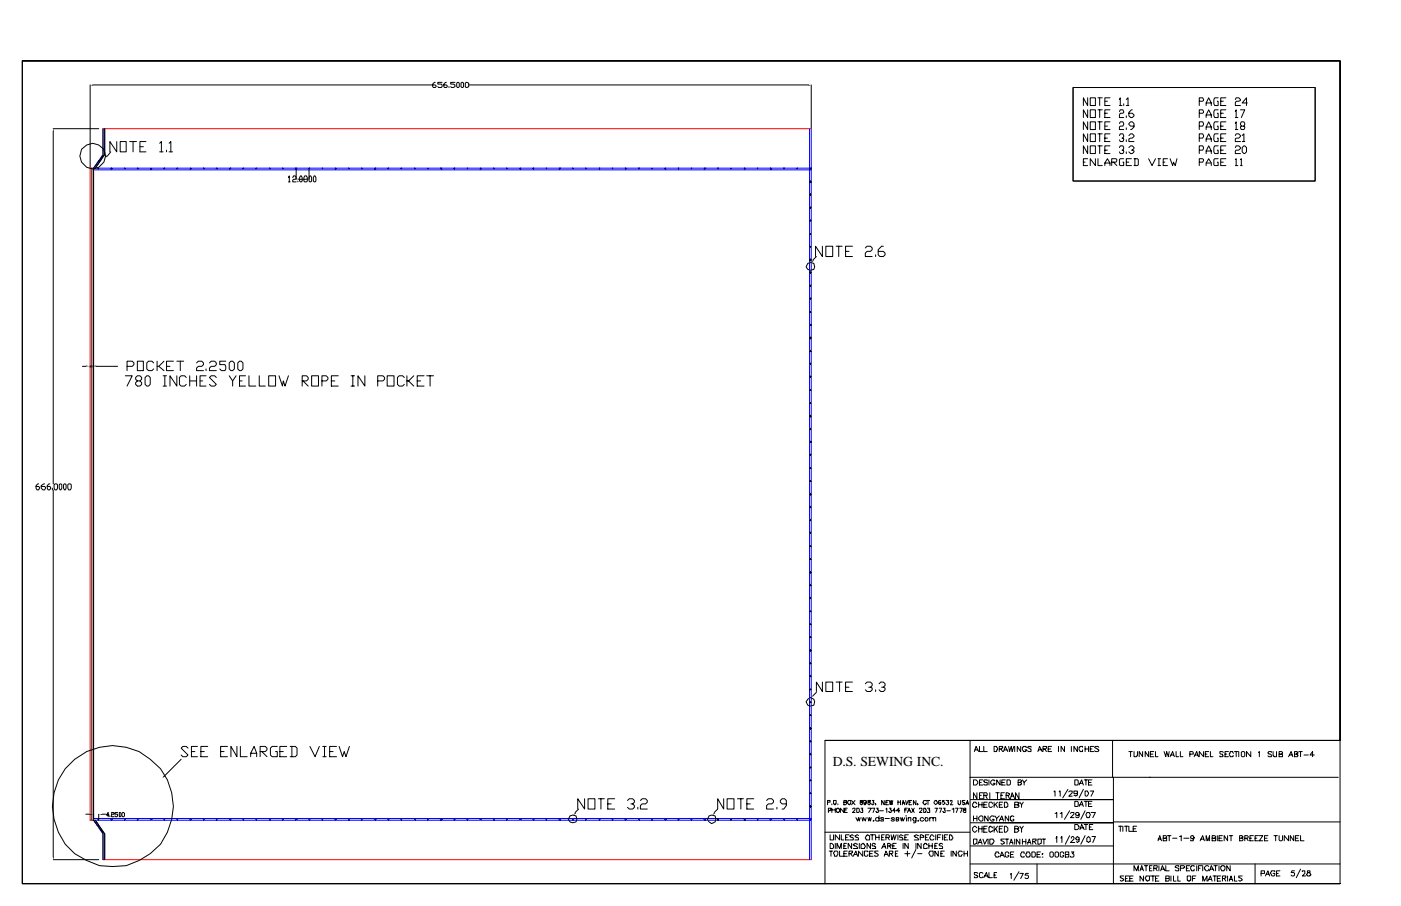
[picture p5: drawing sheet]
<svg xmlns="http://www.w3.org/2000/svg" width="432mm" height="279mm" viewBox="0 0 432 279" stroke-linecap="round" stroke-linejoin="round" font-family="sans-serif">
<defs><g id="words">
<text font-size="4.2" x="256.6" y="236.3">D.S. SEWING INC.</text>
</g></defs>
<g fill="none" stroke="#000" stroke-width=".31">
<path d="M6.9 18.8h406.1v209.5h-158.7v44.2M6.9 18.8v253.7h406.1M6.9 18.8h406.1v253.7M16.4 39.7h14M27.8 26.2v25.7M31.8 39.7v7.9M32.3 39.7v7.9l-2.9 4.3M134.1 25.4l-.8 .5v.8l.3 .3h.5l.3-.3-.3-.5h-105.5M136.3 25.4h-1.4v.5h1.1l.3 .3v.5l-.3 .3h-.8l-.3-.3M137.6 25.4l-.8 .5v.8l.3 .3h.5l.2-.5-.2-.3h-.8M138.4 26.7v.3M140.2 25.4h-1.3v.5h.8l.5 .3v.5l-.5 .3h-.5l-.3-.3"/>
<path d="M140.8 25.7l.2-.3 .6 .3v1l-.3 .3-.5-.3zM142.1 25.7l.2-.3 .6 .3v1l-.3 .3-.5-.3zM143.4 25.7l.3-.3 .8 .3v1l-.8 .3-.3-.3zM144.5 26.2h104.7M250 26.2v13.5M330.7 27h74.6v28.8h-74.6zM335.2 30.2v2.3l-1.3-2.3v2.3M335.2 33.9v2.3l-1.3-2.3v2.3M335.2 37.6v2.4l-1.3-2.4v2.4M336 30.2h1.6v2.3h-1.6zM336 33.9h1.6v2.3h-1.6zM336 37.6h1.6v2.4h-1.6z"/>
<path d="M338.4 30.2h1.3M338.4 33.9h1.3M338.4 37.6h1.3M338.9 30.2v2.3M338.9 33.9v2.3M338.9 37.6v2.4M340.5 31.2h.8M340.5 34.9h.8M340.5 38.9h.8M342.1 30.2h-1.6v2.3h1.6M342.1 33.9h-1.6v2.3h1.6M342.1 37.6h-1.6v2.4h1.6"/>
<path d="M345 30.7l.3-.5v2.3M345 34.4l.3-.5h.8l.2 .8-.2 .2h-.8l-.3 .6v.7h1.3M345 38.1l.3-.5h.8l.2 .8-.2 .5h-.8l-.3 .3v.8h1.3M345 32.5h.8M346.3 32v.5M347.1 30.7l.6-.5v2.3M347.1 32.5h.8M347.1 35.7v.5M347.1 39.4v.6M349 33.9h-.3l-.8 .8v1l.6 .5h.5l.5-.7-.5-.6h-1.1M349.5 38.9h-1l-.6-.5 .6-.8h.5l.5 .5v1.1l-.8 .8h-.2M369.6 31.2h1.1l.2-.2-.2-.8h-1.1v2.3"/>
<path d="M369.6 34.9h1.1l.2-.2-.2-.8h-1.1v2.3M369.6 38.9h1.1l.2-.5-.2-.8h-1.1v2.4M371.7 32.5v-.7l.8-1.6 .8 1.6v.7M371.7 36.2v-.7l.8-1.6 .8 1.6v.7M371.7 40v-.8l.8-1.6 .8 1.6v.8M371.7 31.8h1.6M371.7 35.5h1.6M371.7 39.2h1.6M375.4 30.2h-1l-.3 .5v1.3l.3 .5h1v-1.3h-.2M375.4 33.9h-1l-.3 .5v1.3l.3 .5h1v-1.3h-.2M375.4 37.6h-1l-.3 .5v1.3l.3 .6h1v-1.1h-.2M376.2 31.2h.8"/>
<path d="M376.2 34.9h.8M376.2 38.9h.8M377.8 30.2h-1.6v2.3h1.6M377.8 33.9h-1.6v2.3h1.6M377.8 37.6h-1.6v2.4h1.6M380.7 30.7l.3-.5h.8l.5 .5v.3l-.5 .2h-.8l-.3 .6v.7h1.6M380.7 34.4l.3-.5v2.3M380.7 38.1l.3-.5v2.4M380.7 36.2h.8M380.7 40h.8M382.3 33.9h1.3l-1 2.3M382.6 38.9l-.3-.5 .3-.8h.8l.2 .5-.2 .8h-.8l-.3 .3 .3 .8h.8l.2-.6-.2-.5"/>
<path d="M384.4 31.8h-1.5l1.3-1.6v2.3M16.4 40.5v108.7M28.3 51.9v201M30.2 51.9h.2v.2h-.2zM31.8 47.9l-3 4v201l3 4M34.1 51.9l.6 .2h-.6zM34.1 46.8l-1 1.4M34.4 51.9v.2M36 43.7v3.1l-2.1-3.1v3.1M37 43.7h1.9v3.1h-1.9zM38.4 51.9h.2v.2h-.2zM38.4 51.9v.2"/>
<path d="M40 43.7h2.1M41 43.7v3.1M42.3 51.9h.3v.2h-.3zM43.1 45.2h1.1M45 43.7h-1.9v3.1h1.9M46.3 52.1l.3-.2 .2 .2zM46.6 51.9v.2M49.2 44.2l.5-.5v3.1M49.2 46.8h1.1M50.5 51.9h.3v.2h-.3zM50.5 51.9v.2M51.3 46.3v.5"/>
<path d="M52.1 44.2l.6-.5v3.1M52.1 46.8h1.1M54.5 51.9h.3v.2h-.3zM58.5 52.1l.2-.2 .3 .2zM58.7 51.9v.2M62.7 51.9h.3v.2h-.3zM62.7 51.9v.2M66.7 51.9h.2v.2h-.2zM70.9 51.9h.3v.2h-.6zM70.9 51.9v.2M74.9 51.9h.2v.2h-.2zM74.9 51.9v.2"/>
<path d="M78.8 51.9h.3v.2h-.3zM83.1 51.9h.2v.2h-.2zM83.1 51.9v.2M87 51.9h.3v.2h-.3zM88.9 54.8l.3-.6v1.9M88.9 56.1h.5M90.2 54.8l.3-.6h.5l.3 .8-.3 .3h-.5l-.3 .3v.5h1.1M91 51.9l.5 .2h-.5zM91.3 51.9v3.4M91.8 55.8v.3M92.1 55.3h2.4M92.6 54.2h.3l.2 .6v1l-.2 .3-.6-.3v-1z"/>
<path d="M93.9 54.2h.6l.2 .6v1l-.2 .3h-.6l-.2-.3v-1zM95.2 51.9h.3v.2h-.3zM95.2 51.9v3.4M95.5 54.2h.3l.2 .6v1l-.2 .3-.6-.3v-1zM96.8 54.2h.3l.3 .6v1l-.3 .3-.5-.3v-1zM99.2 51.9h.3v.2h-.3zM103.5 51.9l.2 .2h-.5zM103.5 51.9v.2M107.4 51.9h.3v.2h-.3zM107.4 51.9v.2M111.4 51.9h.3v.2h-.3zM115.4 52.1l.5-.2v.2z"/>
<path d="M115.6 51.9v.2M119.6 51.9h.3v.2h-.3zM119.6 51.9v.2M123.6 51.9h.2v.2h-.2zM127.8 51.9h.3v.2h-.3zM127.8 51.9v.2M131.8 51.9h.2v.2h-.2zM135.7 51.9l.6 .2h-.6zM136 51.9v.2M140 51.9h.2v.2h-.2zM140 51.9v.2M143.9 51.9h.3v.2h-.3z"/>
<path d="M148.2 51.9l.2 .2h-.5zM148.2 51.9v.2M152.1 51.9h.3v.2h-.3zM152.1 51.9v.2M156.1 51.9h.3v.2h-.3zM160.1 52.1l.2-.2 .3 .2zM160.3 51.9v.2M164.3 51.9h.3v.2h-.3zM164.3 51.9v.2M168.3 51.9h.2v.2h-.2zM172.2 52.1l.6-.2v.2zM172.5 51.9v.2"/>
<path d="M176.5 51.9h.2v.2h-.2zM176.5 51.9v.2M180.4 51.9h.3v.2h-.3zM184.7 51.9h.2v.2h-.2zM184.7 51.9v.2M188.6 51.9h.3v.2h-.3zM192.6 51.9l.5 .2h-.5zM192.9 51.9v.2M196.8 51.9h.3v.2h-.3zM196.8 51.9v.2M200.8 51.9h.3v.2h-.3zM204.8 52.1l.3-.2 .2 .2z"/>
<path d="M205.1 51.9v.2M209 51.9h.3v.2h-.3zM209 51.9v.2M213 51.9h.3v.2h-.3zM217 52.1l.5-.2v.2zM217.2 51.9v.2M221.2 51.9h.3v.2h-.3zM221.2 51.9v.2M225.2 51.9h.2v.2h-.2zM229.4 51.9h.3v.2h-.3zM229.4 51.9v.2M233.4 51.9h.2v.2h-.2z"/>
<path d="M237.3 51.9l.6 .2h-.6zM237.6 51.9v.2M241.6 51.9h.2v.2h-.2zM241.6 51.9v.2M245.5 51.9h.3v.2h-.3zM249.5 52.1l.3-.2 .2 .2zM249.8 55.8v.3h-.3h.3v.3v-.3h.2h-.2zM249.8 51.9v.2M249.8 55.8v.3M249.8 59.8v.3M333.9 50h.5M335.2 41.3v2.4l-1.3-2.4v2.4"/>
<path d="M335.2 45v2.4l-1.3-2.4v2.4M335.2 48.9h-1.3v2.2h1.3M336 41.3h1.6v2.4h-1.6zM336 45h1.6v2.4h-1.6zM337.6 48.9v2.2l-1.6-2.2v2.2M338.4 48.9v2.2h1.3M338.4 41.3h1.3M338.4 45h1.3M338.9 41.3v2.4M338.9 45v2.4M340.5 51.1v-.8l.8-1.4 .8 1.4v.8M340.5 42.6h.8"/>
<path d="M340.5 46.3h.8M340.5 50.3h1.6M342.1 41.3h-1.6v2.4h1.6M342.1 45h-1.6v2.4h1.6M342.6 50h1.4l.2-.8-.2-.3h-1.4v2.2M343.2 50l1 1.1M345 41.8l.3-.5h.8l.2 .8-.2 .5h-.3M345 45.5l.3-.5h.8l.2 .8-.2 .5h-.3M346.1 42.6l.2 .3-.2 .8h-.8l-.3-.6M346.1 46.3l.2 .3-.2 .8h-.8l-.3-.6M346.3 48.9h-1l-.3 .3v1.6l.3 .3h1v-1.1h-.2M347.1 43.1v.6"/>
<path d="M347.1 46.8v.6M347.1 50h.8M347.9 41.8l.6-.5h.5l.5 .5-.5 .8-1.1 .3v.8h1.6M347.9 45.5l.6-.5h.5l.5 .8-.8 .5M348.7 48.9h-1.6v2.2h1.6M349 46.3l.5 .3-.5 .8h-.5l-.6-.6M349.5 48.9h1.1l.2 .3v1.6l-.2 .3h-1.1M349.8 48.9v2.2M354 48.9l1.1 2.2 1-2.2M356.9 51.1h.8M356.9 48.9h.8M357.2 48.9v2.2"/>
<path d="M358.5 50h.5M359.8 48.9h-1.3v2.2h1.3M360.6 48.9l.8 2.2 .3-1.1 .5 1.1 .5-2.2M369.6 42.6h1.1l.2-.5-.2-.8h-1.1v2.4M369.6 46.3h1.1l.2-.5-.2-.8h-1.1v2.4M369.6 50h1.1l.2-.8-.2-.3h-1.1v2.2M371.7 43.7v-.8l.8-1.6 .8 1.6v.8M371.7 47.4v-.8l.8-1.6 .8 1.6v.8M371.7 51.1v-.8l.8-1.4 .8 1.4v.8M371.7 42.9h1.6M371.7 46.6h1.6M371.7 50.3h1.6"/>
<path d="M375.4 41.3h-1l-.3 .5v1.3l.3 .6h1v-1.1h-.2M375.4 45h-1l-.3 .5v1.3l.3 .6h1v-1.1h-.2M375.4 48.9h-1l-.3 .3v1.6l.3 .3h1v-1.1h-.2M376.2 42.6h.8M376.2 46.3h.8M376.2 50h.8M377.8 41.3h-1.6v2.4h1.6M377.8 45h-1.6v2.4h1.6M377.8 48.9h-1.6v2.2h1.6M380.7 41.8l.3-.5h.8l.5 .5-.5 .8h-.8l-.3 .3v.8h1.6M380.7 45.5l.3-.5h.8l.5 .5-.5 .8h-.8l-.3 .3v.8h1.6M380.7 49.2l.3-.3v2.2"/>
<path d="M380.7 51.1h.8M382.3 49.2l.3-.3v2.2M382.3 51.1h.6M382.9 45.5l.5-.5 .8 .5v1.3l-.6 .6-.7-.6zM382.9 41.8l.5-.5v2.4M382.9 43.7h.7M249.5 76.2l.3-.3 .2 .3zM249.5 72.2l.3-.2 .2 .2zM249.5 68h.5l-.2 .3zM249.5 64h.5l-.2 .3zM249.5 60.1h.3v-.3v.3h.2l-.2 .2zM249.8 63.8v.2"/>
<path d="M249.8 67.7v.3M249.8 72v.2M249.8 75.9v.3M249.8 79.9v.3M251.6 79.1l-1 1.1M253.5 75.9v3.2l-2.1-3.2v3.2M254.5 75.9h2.1v3.2h-2.1zM257.7 75.9h1.9M258.5 75.9v3.2M260.6 77.5h1.1M262.7 75.9h-2.1v3.2h2.1M266.7 76.5l.5-.6h1.1l.5 .6v.5l-.5 .5h-1.1l-.5 .6v1h2.1"/>
<path d="M269.9 78.6v.5M272.3 75.9h-.6l-1 1.1v1.6l.5 .5h1.1l.5-.5v-.5l-.5-.6h-1.6M249 81.2l.8-.2 1 .2 .3 1.1-.3 .8-1 .2-.8-.2-.6-.8zM249.5 96.3l.3-.3 .2 .3zM249.5 92.1h.5l-.2 .2zM249.5 88.1h.5l-.2 .3zM249.5 84.1h.3v-.2v.2h.2l-.2 .3zM249.5 80.2h.3v.2v-.2h.2h-.2v-.3v.3zM249.8 83.9v.2M249.8 87.8v.3M249.8 91.8v.3M249.8 96v.3"/>
<path d="M25.4 113h1.1M27.8 112.7v.5M29.6 113h6.6M38.6 115.9h2.1l-1.5 3.2M39.2 113h1.5l.6-.6v-.5l-.6-.5h-1.5v2.9M42.3 111.4h1.9v2.9h-1.9zM42.3 117.5l-.5-.6v-.5l.5-.5h.8l.6 .5v.5l-.6 .6h-.8l-.5 .5v.5l.5 .6h.8l.6-.6v-.5l-.6-.5M45.2 115.9h.6l.5 .5v2.1l-.5 .6h-.6l-.5-.6v-2.1zM47.4 111.9l-.6-.5h-1l-.6 .5v1.9l.6 .5h1l.6-.5M48.4 111.4v2.9M48.9 113l1.6 1.3M50.3 115.9h1"/>
<path d="M50.3 119.1h1M50.5 111.4l-1.6 1.6h-.5M50.8 115.9v3.2M51.3 113h1.1M53.4 111.4h-2.1v2.9h2.1M54.5 115.9v3.2l-2.1-3.2v3.2M54.5 111.4h2.1M55.6 111.4v2.9M57.4 116.4l-.5-.5h-1.1l-.5 .5v2.1l.5 .6h1.1l.5-.6M58.5 115.9v3.2M58.5 117.5h2.1M60.6 111.9l.5-.5h1.1l.5 .5v.5l-.5 .6h-1.1l-.5 .5v.8h2.1"/>
<path d="M60.6 115.9v3.2M61.6 117.5h.8M63.5 115.9h-1.9v3.2h1.9M63.5 113.8v.5M64.6 111.9l.5-.5h1l.6 .5v.5l-.6 .6h-1l-.5 .5v.8h2.1M66.7 116.4l-.6-.5h-1l-.5 .5 2.1 2.1-.6 .6h-1l-.5-.6M69.6 111.4h-1.9v1h1.6l.3 .6v.8l-.3 .5h-1l-.6-.5M70.6 115.9l1.1 1.6v1.6M71.2 111.4h.5l.5 .5v1.9l-.5 .5h-.5l-.6-.5v-1.9zM72.8 115.9l-1.1 1.6M73.8 111.4h.5l.6 .5v1.9l-.6 .5h-.5l-.5-.5v-1.9zM73.8 117.5h.8"/>
<path d="M75.7 115.9h-1.9v3.2h1.9M76.7 115.9v3.2h2.1M79.9 115.9v3.2h1.9M82.8 115.9h2.1v3.2h-2.1zM86 115.9l1 3.2 .3-1.6 .5 1.6 1.1-3.2M93.1 117.5h1.4l.5-.6v-.5l-.5-.5h-1.4v3.2M93.4 117.5l1.6 1.6M96 115.9h2.2v3.2h-2.2zM99.2 117.5h1.3l.6-.6v-.5l-.6-.5h-1.3v3.2M102.1 117.5h1.1M104.2 115.9h-2.1v3.2h2.1M108.2 115.9h1.1"/>
<path d="M108.2 119.1h1.1M108.7 115.9v3.2M112.4 115.9v3.2l-2.1-3.2v3.2M116.4 117.5h1.6l.5-.6v-.5l-.5-.5h-1.6v3.2M119.3 115.9h2.1v3.2h-2.1zM124.6 116.4l-.5-.5h-1.1l-.5 .5v2.1l.5 .6h1.1l.5-.6M125.4 115.9v3.2M125.9 117.5l1.6 1.6M127.5 115.9l-1.6 1.6h-.5M128.6 117.5h1M130.7 115.9h-2.1v3.2h2.1M131.5 115.9h2.1"/>
<path d="M132.6 115.9v3.2M249.5 116.2h.5l-.2 .2zM249.5 112.2h.5l-.2 .2zM249.5 108.2h.5l-.2 .3zM249.5 100.3l.3-.3 .2 .3zM249.8 104v.2h-.3h.3v.3v-.3h.2h-.2zM249.8 100v.3M249.8 104v.2M249.8 107.9v.3M249.8 111.9v.3M249.8 115.9v.3M249.5 136.3h.5l-.2 .2z"/>
<path d="M249.5 132.3h.5l-.2 .3zM249.5 128.3h.3v.3v-.3h.2h-.2v-.2v.2zM249.5 124.4l.3-.3 .2 .3zM249.5 120.4l.3-.3 .2 .3zM249.8 120.1v.3M249.8 124.1v.3M249.8 128.1v.2M249.8 132v.3M249.8 136v.3M249.8 140v.2M11.9 149.2l-.8 .6v.7l.3 .6h.5l.3-.8-.3-.3h-.8M13.8 149.2l-1.1 .6v.7l.5 .6h.6l.2-.8-.2-.3h-1.1"/>
<path d="M15.3 149.2l-.7 .6v.7l.2 .6h.5l.3-.8-.3-.3h-.7M16.1 150.5v.6M16.4 151.1v113.2M16.7 149.5l.2-.3h.6l.2 .3v1l-.2 .6h-.6l-.2-.6zM18.3 149.5l.2-.3 .6 .3v1l-.3 .6h-.3l-.2-.6zM19.6 149.5l.2-.3 .6 .3v1l-.3 .6h-.3l-.2-.6zM20.9 149.5l.3-.3h.5l.3 .3v1l-.3 .6h-.5l-.3-.6zM249.5 156.4h.5l-.2 .2zM249.5 148.4l.3-.2 .2 .2zM249.5 144.5l.3-.3 .2 .3zM249.5 140.2h.5l-.2 .3zM249.8 152.1v.3h-.3h.3v.3v-.3h.2h-.2z"/>
<path d="M249.8 144.2v.3M249.8 148.2v.2M249.8 152.1v.3M249.8 156.1v.3M249.5 172.5l.3-.3 .2 .3zM249.5 168.5l.3-.2 .2 .2zM249.5 164.3h.5l-.2 .3zM249.5 160.3h.5l-.2 .3zM249.8 176.2v.3h-.3h.3v.2v-.2h.2h-.2zM249.8 160.1v.2M249.8 164v.3M249.8 168.3v.2"/>
<path d="M249.8 172.2v.3M249.8 176.2v.3M249.5 196.6l.3-.3 .2 .3zM249.5 192.6l.3-.2 .2 .2zM249.5 188.6l.3-.2 .2 .2zM249.5 184.4h.5l-.2 .3zM249.5 180.4h.5l-.2 .3zM249.8 180.2v.2M249.8 184.1v.3M249.8 188.4v.2M249.8 192.4v.2M249.8 196.3v.3"/>
<path d="M249 215.6l.8-.5 1 .5 .3 .8-.3 1.1-1 .3-.8-.3-.6-1.1zM249.5 216.7l.3-.3 .2 .3zM249.5 212.7l.3-.2 .2 .2zM249.5 208.5h.5l-.2 .3zM249.5 204.5h.5l-.2 .3zM249.8 200.3v.3h-.3h.3v.2v-.2h.2h-.2zM249.8 200.3v.3M249.8 204.3v.2M249.8 208.2v.3M249.8 212.5v.2M249.8 216.4v.3M251.6 213.5l-1 1.1"/>
<path d="M253.5 210.3v3l-1.9-3v3M254.5 210.3h2.1v3h-2.1zM257.7 210.3h1.9M258.8 210.3v3M260.6 211.9h1.1M262.7 210.3h-2.1v3h2.1M266.7 210.9l.5-.6h1.1l.5 .6v.5l-.5 .5h-.5M268.3 211.9l.5 .3v.5l-.5 .6h-1.1l-.5-.6M269.9 212.7v.6M270.9 210.9l.6-.6h.8l.5 .6v.5l-.5 .5h-.6M272.3 211.9l.5 .3v.5l-.5 .6h-.8l-.6-.6M23 234.2a18.6 18.6 0 0 1 29.9 10.3 19.9 19.9 0 0 1-3.4 15.8l-3.2 3-3.4 2.1-4 1.6-4.2 .2-4-.2a18.9 18.9 0 0 1-10.6-29.9z"/>
<path d="M55.8 234.2l-5.3 5.2M57.9 230.7l-.5-.5h-1l-.6 .5 2.1 2.1-.5 .6h-1l-.6-.6M59 231.8h1.1M60.9 230.2h-1.9v3.2h1.9M61.9 231.8h1.1M64 230.2h-2.1v3.2h2.1M68 231.8h1.1M70.1 230.2h-2.1v3.2h2.1M73 230.2v3.2l-1.8-3.2v3.2M74.1 230.2v3.2h2.1M77.3 233.4v-1.1l1-2.1 .8 2.1v1.1M77.3 232.3h1.8"/>
<path d="M80.2 231.8h1.6l.5-.6v-.5l-.5-.5h-1.6v3.2M80.7 231.8l1.6 1.6M85.5 230.2h-1.6l-.6 .5v2.1l.6 .6h1.6v-1.6h-.6M86.3 231.8h1M88.4 230.2h-2.1v3.2h2.1M89.4 230.2h1.6l.5 .5v2.1l-.5 .6h-1.6M90 230.2v3.2M95.5 230.2l1.6 3.2 1.3-3.2M99.5 233.4h1M99.5 230.2h1M100 230.2v3.2M101.6 231.8h1.1"/>
<path d="M103.7 230.2h-2.1v3.2h2.1M104.5 230.2l1.1 3.2 .5-1.6 .5 1.6 1.1-3.2M249.5 236.8l.3-.3 .2 .3zM249.5 232.6h.5l-.2 .2zM249.5 228.6h.5l-.2 .3zM249.5 224.6h.3v.3v-.3h.2h-.2v-.2v.2zM249.5 220.7l.3-.3 .2 .3zM249.8 220.4v.3M249.8 224.4v.2M249.8 228.3v.3M249.8 232.3v.3M249.8 236.5v.3"/>
<path d="M254.3 228.3h158.7M299 239.7h44.2M299 228.3v44.2M300.3 231.8l.5-1.6 .8 1.6M300.6 231.2h.8M301.9 230.2v1.6h1M303.2 230.2v1.6h1.1M306.4 230.2h.8l.2 .5-.2 1.1h-.8zM308 231l1-.3v-.5h-1v1.6M308.5 231l.5 .8M309.3 231.8l.5-1.6 .8 1.6M309.6 231.2h.8"/>
<path d="M310.9 230.2l.2 1.6 .6-1.6 .2 1.6 .6-1.6M312.7 230.2v1.6M314.6 230.2v1.6l-1.1-1.6v1.6M316.4 230.5h-.2v-.3h-.8v.3h-.3v.7l.3 .6h.8l.2-.6h-.5M317.8 230.5v-.3h-.8l-.3 .3 1.1 .5v.8h-.8l-.3-.3M319.9 231.8l.5-1.6 .8 1.6M320.1 231.2h.8M321.5 231h.8l.2-.3v-.5h-1v1.6M322 231l.5 .8M323.1 231h.7M324.1 230.2h-1v1.6h1M326.2 230.2v1.6"/>
<path d="M328.1 230.2v1.6l-1.1-1.6v1.6M330.2 230.2v1.6M332.1 230.2v1.6l-1.1-1.6v1.6M333.6 230.5v-.3h-.8v.3h-.2v.7l.2 .6h.8v-.6M334.4 231h1.1M334.4 230.2v1.6M335.5 230.2v1.6M336 231h.5M337.1 230.2h-1.1v1.6h1.1M338.7 230.5l-.3-.3h-.8l-.3 .3 1.1 .5 .3 .5-.3 .3h-.8l-.3-.3M342.9 228.3v11.4M347.9 231.8h1.1"/>
<path d="M348.5 231.8v1.6M349.5 231.8v1.6h.8v-.3h.3v-1.3M352.2 231.8v1.6l-1.1-1.6v1.6M354 231.8v1.6l-1-1.6v1.6M354.3 239.7h58.2M354.5 239.7h-11.3v32.8M354.5 232.6h.8M355.6 231.8h-1.1v1.6h1.1M356.1 231.8v1.6h.8M358.8 231.8l.5 1.6 .3-1.6 .5 1.6 .3-1.6M360.6 233.4l.8-1.6 .5 1.6M360.9 232.8h.8"/>
<path d="M362.5 231.8v1.6h.8M363.8 231.8v1.6h.8M366.7 232.6h1.1v-.6l-.3-.2h-.8v1.6M368 233.4l.8-1.6 .6 1.6M368.3 232.8h.8M370.9 231.8v1.6l-1.3-1.6v1.6M371.5 232.6h.5M372.5 231.8h-1v1.6h1M373.1 231.8v1.6h.8M377 232l-.2-.2h-.8v.5l.2 .3h.6l.2 .5-.2 .3h-.8v-.3M377.6 232.6h.5M378.6 231.8h-1v1.6h1"/>
<path d="M380.2 232.3l-.3-.5h-.8v.5h-.2l.2 1.1h.8v-.3h.3M380.5 231.8h1M381 231.8v1.6M381.8 231.8v1.6M382.6 232l.3-.2h.5l.2 .2v1.1l-.2 .3h-.5l-.3-.3zM385.5 231.8v1.6l-1.3-1.6v1.6M387.9 232l.2-.2v1.6M391.8 232v-.2h-.7l-.3 .2 .3 .6h.5l.2 .2v.6h-.7l-.3-.3M392.4 231.8v1.3h.2v.3h.8v-1.6M394.2 232.6h.8l.3-.3-.3-.5h-.8v1.6h1.1v-.6l-.5-.2M397.1 233.4l.8-1.6 .6 1.6M397.4 232.8h.8"/>
<path d="M399 232.6h.8l.2-.6h-.2v-.2h-.8v1.6h.8l.2-.6-.5-.2M400.3 231.8h1.1M400.8 231.8v1.6M401.9 232.8h1.3M405.1 232.8h-1.3l.7-1v1.6M26.5 251.1h1.3M29.4 252.9l2.9 4.3v7.9M30.2 252.7h.2v.2h-.2zM30.4 251.1v1.6M31.5 251.1h1M31.8 257.2v7.9M33.6 251.4h-.8l.5-.8v1.3"/>
<path d="M33.9 251.6v.3M34.1 252.7h.6l-.3 .2h-.3zM34.4 250.8v-.2h.5l.3 .2v.3h-.8v.8h.8M36.2 250.6h-.7v.5h.7v.5l-.2 .3-.5-.3M36.8 250.6l.5 .2v.8l-.3 .3h-.2zM37.6 250.8l.2-.2 .6 .2v.8l-.3 .3-.5-.3zM38.4 252.7h.2v.2h-.2zM38.4 252.4v.3M42.3 252.7h.3v.2h-.3zM46.3 252.7h.5l-.2 .2zM50.5 252.7h.3v.2h-.3zM50.5 252.4v.3"/>
<path d="M54.5 252.7h.3v.2h-.3zM58.5 252.7h.5l-.3 .2zM62.7 252.7h.3v.2h-.3zM62.7 252.4v.3M66.7 252.7h.2v.2h-.2zM70.6 252.7h.6v.2zM70.9 252.4v.3M74.9 252.7h.2v.2h-.2zM74.9 252.4v.3M78.8 252.7h.3v.2h-.3zM83.1 252.7h.2v.2h-.2zM83.1 252.4v.3"/>
<path d="M87 252.7h.3v.2h-.3zM91 252.7h.5l-.2 .2h-.3zM95.2 252.7h.3v.2h-.3zM95.2 252.4v.3M99.2 252.7h.3v.2h-.3zM103.2 252.7h.5l-.2 .2zM107.4 252.7h.3v.2h-.3zM107.4 252.4v.3M111.4 252.7h.3v.2h-.3zM115.4 252.7h.5v.2zM115.6 252.4v.3M119.6 252.7h.3v.2h-.3z"/>
<path d="M119.6 252.4v.3M123.6 252.7h.2v.2h-.2zM127.8 252.7h.3v.2h-.3zM127.8 252.4v.3M131.8 252.7h.2v.2h-.2zM135.7 252.7h.6l-.3 .2h-.3zM140 252.7h.2v.2h-.2zM140 252.4v.3M143.9 252.7h.3v.2h-.3zM147.9 252.7h.5l-.2 .2zM152.1 252.7h.3v.2h-.3zM152.1 252.4v.3"/>
<path d="M156.1 252.7h.3v.2h-.3zM160.1 252.7h.5l-.3 .2zM164.3 252.7h.3v.2h-.3zM164.3 252.4v.3M168.3 252.7h.2v.2h-.2zM172.2 252.7h.6v.2zM172.5 252.4v.3M175.7 251.6l.8-.2 1 .2 .3 1.1-.3 .8-1 .2-.8-.2-.5-.8zM176.5 252.7h.2v.2h-.2zM176.5 252.4v.3M178.3 249.5l-1 1.1M180.2 246.3v3.2l-2.1-3.2v3.2"/>
<path d="M180.4 252.7h.3v.2h-.3zM181.2 246.3h2.2v3.2h-2.2zM184.4 246.3h1.9M184.7 252.7h.2v.2h-.2zM184.7 252.4v.3M185.2 246.3v3.2M187.3 247.9h1.1M188.6 252.7h.3v.2h-.3zM189.4 246.3h-2.1v3.2h2.1M192.6 252.7h.5l-.2 .2h-.3zM193.4 246.9l.5-.6h1.1l.5 .6v.5l-.5 .5h-.5M195 247.9l.5 .5v.6l-.5 .5h-1.1l-.5-.5"/>
<path d="M196.6 249v.5M196.8 252.7h.3v.2h-.3zM196.8 252.4v.3M197.4 246.9l.5-.6h1.1l.5 .6v.5l-.5 .5h-1.1l-.5 .5v1.1h2.1M200.8 252.7h.3v.2h-.3zM204.8 252.7h.5l-.2 .2zM209 252.7h.3v.2h-.3zM209 252.4v.3M213 252.7h.3v.2h-.3zM217 252.7h.5v.2zM217.2 252.4v.3M218.5 251.6l.8-.2 1.1 .2 .3 1.1-.3 .8-1.1 .5-.8-.5-.5-.8z"/>
<path d="M221.2 252.7h.3v.2h-.3zM221.2 252.4v.3M223 246.3v3.2l-1.8-3.2v3.2l-1.1 1.1M224.1 246.3h2.1v3.2h-2.1zM225.2 252.7h.2v.2h-.2zM227.3 246.3h1.8M228.3 246.3v3.2M229.4 252.7h.3v.2h-.3zM229.4 252.4v.3M230.2 247.9h1M232.3 246.3h-2.1v3.2h2.1M233.4 252.7h.2v.2h-.2z"/>
<path d="M236.3 246.9l.5-.6h1.1l.5 .6v.5l-.5 .5h-1.1l-.5 .5v1.1h2.1M237.3 252.7h.6l-.3 .2h-.3zM239.4 249v.5M241.6 252.7h.2v.2h-.2zM241.6 252.4v.3M242.4 247.9h-1.4l-.5-.5v-.5l.5-.6h.8l.6 .6v1.5l-.8 1.1h-.6M245.5 252.7h.3v.2h-.3zM249.5 252.7h.5l-.2 .2zM249.5 244.7l.3-.2 .2 .2zM249.5 240.8l.3-.3 .2 .3zM249.8 248.4v.3h-.3h.3v.3v-.3h.2h-.2zM249.8 240.5v.3"/>
<path d="M249.8 244.5v.2M249.8 248.4v.3M249.8 252.4v.3M254.3 256.6h44.7M255.1 247.4h.8v-.5h-.8v1.3M255.3 250h.6v-.2h.2v-.6h-.8v1.4M255.9 257.4v1.6h1v-1.6M256.4 247.9v.3zM256.4 249.2v1.4M256.4 249.8h1M256.9 246.9h.8v1h-.3v.3l-.5-.3zM257.4 249.2v1.4"/>
<path d="M257.7 249.5h.3v-.3h.5v.3h.3v.8h-.3v.3h-.5v-.3h-.3zM258.2 247.9v.3zM258.8 257.4v1.6l-1.4-1.6v1.6M259.3 257.4v1.6h.8M260.1 249.2v1.4l-1.1-1.4v1.4M260.1 247.4h.8v-.5h-.8v1.3h.5l.3-.3v-.5h-.3M260.3 249.8h.6M260.6 258.2h.5M261.1 249.2h-.8v1.4h.8M261.4 246.9h.8v1a.56 .56 0 0 1-.8 0 .56 .56 0 0 1 0-.8zM261.7 257.4h-1.1v1.6h1.1M262.5 246.9l1 1.3"/>
<path d="M262.7 249.5l.3-.3h.5v.6l-.8 .8h.8M263 257.7l-.3-.3-.8 .3 .3 .5h.5l.3 .3v.5h-1.1M263.5 246.9l-1 1.3M263.8 252.1l.5 1.1 .3-1.1 .2 1.1 .3-1.1M264.1 249.2h.5l.2 .3v.8l-.2 .3h-.5zM264.6 257.7l-.3-.3-.8 .3 .3 .5h.5l.3 .3v.5h-1.1M265.1 246.9l.3 .5 .5 .2-.3 .6-.5-.3v-.5h.5l.3-.5zM265.4 249.2h.5l-.3 .6h.3v.8h-.5l-.3-.3M265.6 252.1l.3 1.1 .3-1.1 .5 1.1 .3-1.1M267 257.7h.2v-.3l.8 .3v1.3h-1l-.3-.5zM267 247.1v.3l-.6 .2-.2-.2v-.5h.8v1h-.3v.3l-.5-.3M267.5 246.9v.2l.8 .5-.3 .6-.5-.3v-.5h.5l.3-.5z"/>
<path d="M267.5 249.2h1.1l-.8 1.4M267.5 252.1l.3 1.1 .2-1.1 .3 1.1 .3-1.1M268.3 257.4h1.3M268.8 249.2h.8l-.5 1.4M268.8 246.9h.5l-.2 .5h.2v.5l-.2 .3-.5-.3M268.8 257.4v1.6M269.1 253.2l.2-.3v.3zM269.9 247.9v.3M269.9 257.4v1.6M269.9 258.2h1M270.1 249.2h.6l-.3 .6 .5 .2-.2 .6h-.6v-.3h-.2M270.9 252.4l-.2-.3h-.6l-.2 .3v.5l.2 .3h.6l.2-.3"/>
<path d="M270.9 251.6v1.6M270.9 257.4v1.6M271.2 250h1.1M271.7 258.2h.6M272.3 252.4v-.3h-.8l.2 .6h.6v.5h-.8v-.3M272.5 257.4h-.8v1.6h.8M272.5 246.9v1.3l-.8-1.3v1.3M272.8 252.4h1.3M273 258.2h1.1v-.5l-.3-.3h-.8v1.6M273 249.5l.3-.3v1.4M273 247.4h.6M273.6 258.2l.5 .8"/>
<path d="M273.8 246.9h-.8v1.3h.8M274.1 249.2h.5l-.2 .6 .5 .2-.3 .6h-.5v-.3h-.3M274.1 246.9l.3 1.3 .2-1.3 .3 1.3 .3-1.3M274.6 257.4l.3 1.6 .5-1.6 .3 1.6 .5-1.6M275.7 252.4l-.3-.3h-.5l-.3 .3 1.1 .5-.3 .3h-.5l-.3-.3M276 250h-.8l.5-.8v1.4M276.2 252.7h.8v-.6h-.8v1.1h.6l.2-.3M276.8 246.9v1.3M276.8 257.4v1.6M276.8 247.4h.7M277.3 250h-1.1l.8-.8v1.4M277.5 252.1l.3 1.1 .3-1.1 .2 1.1 .6-1.1"/>
<path d="M277.5 246.9v1.3M278.1 248.2l.2-1.3 .6 1.3M278.1 247.6h.8M278.3 257.7l-.5-.3-.5 .3v.5h.8l.2 .6v.2h-1M278.9 258.2h.5M278.9 249.8h.5M279.1 251.6h.3zM279.1 246.9l.3 1.3 .5-1.3M279.4 252.1v1.1M279.7 249.2h-.8v1.4M279.7 250.6l.5-1.4 .5 1.4M279.9 257.4h-1v1.6h1"/>
<path d="M279.9 252.4l.3-.3h.5v1.1M279.9 250h.6M279.9 252.1v1.1M280.2 247.4h.5M281 246.9h-.8v1.3h.8M281 249.2l.8 1.4M281.8 249.2l-.8 1.4M282.3 246.9v1.3l-.8-1.3v1.3M282.3 252.1v1.4l-.3 .2h-.5M282.3 252.4l-.3-.3h-.5l-.2 .6 .2 .5h.5l.3-.3M282.8 253.2l.3-.3v.3zM282.8 247.9v.3"/>
<path d="M283.1 257.7l-.5-.3-.8 .3 .2 .5h.6l.5 .6v.2h-1.3M283.4 249.5v-.3h.8v.6l-.8 .8h.8M283.6 258.2h1.1v-.5l-1.1-.3v1.6M284.7 249.2h.5l.3 .6-.3 .8h-.5zM284.7 252.4l-.3-.3h-.5l-.3 .3v.5l.3 .3h.5l.3-.3M285.2 252.1h.6l.2 .3v.5l-.2 .3h-.6l-.2-.5zM285.2 258.2h.6M285.5 247.1v-.2h-.8v.2a.56 .56 0 0 0 0 .8 .56 .56 0 0 0 .8 0v-.3M285.8 249.2h.7l-.2 .6h.2v.8h-.7v-.3M285.8 246.9h.7M286 246.9v1.3M286.3 257.4h-1.1v1.6h1.1"/>
<path d="M286.5 252.4l.3-.3h.5l.3 .3v.8M286.5 252.1v1.1M287.6 252.4v-.3h.8v1.1M287.9 258l-.8-.6-.6 .8 .3 .8h.8l.3-.2M288.1 246.9h.6l.2 .5-.5 .8-.5-.6zM288.1 249.2h.8l-.5 1.4M288.4 257.4v1.6M288.9 258.2h.8M289.5 249.2h.7l-.5 1.4M290 257.4h-1.1v1.6M290 246.9h-.5l-.3 .2v.8l.5 .3v-.3h.3v-.5h-.8v.2M290.5 257.4v1.6"/>
<path d="M290.8 249.2h.5l-.3 .6h.3v.8h-.5v-.3h-.3M291 246.9h-.5v.5l.3-.3 .5 .5-.5 .6-.3-.3M291 258.2h.6M291.6 246.9h.8l-.3 .5h.3v.5l-.3 .3-.5-.3M291.8 250h1.1M292.1 257.4h-1.1v1.6h1.1M292.6 257.4h.6l.5 .8-.3 .8h-.8zM292.9 247.1v-.2h.5v.5l-.5 .8h.8M293.4 249.5l.6-.3v1.4M294.5 249.2h.8l-.6 1.4M295.3 246.9v1h.2v.3l.6-.3v-1M295.8 249.2h.8l-.5 1.4"/>
<path d="M297.1 249.2l-.2 .3 .2 .3h.6v.8h-.6l-.2-.3 .2-.5h.6v-.6zM297.4 246.9h-.8v.5h.5v.2h.3l-.3 .6-.5-.3M297.7 248.2l.5-1.3 .2 1.3M297.9 247.6h.5M299.2 246.6h44M299.2 253.7h44M300 240.5h.8l.6 .5v.6l-.6 .5h-.8zM300 258.8h1.1v1.3l-1.1 .2zM300 251.6v1.6M300 252.4h1.1M301.1 247.9l-.3-.5h-.8l-.2 .5v.8h.2v.3h.8v-.3h.3M301.1 244.5v1.8l-1.1-1.8v1.8"/>
<path d="M301.1 255.3l-.5-.5-.8 .5v.8l.5 .5 .8-.5M301.1 251.6v1.6M301.6 248.2h1.1M301.6 255.6h1.1M301.6 247.4v1.6M301.6 254.8v1.8M301.6 259.8h.8M301.9 241.3h.5M301.9 245.3h.5M302.2 251.6h.5l.2 .3v1l-.2 .3h-.5l-.6-.5v-.6zM302.7 247.4v1.6M302.7 254.8v1.8"/>
<path d="M302.9 240.5h-1v1.6h1M302.9 244.5h-1v1.8h1M302.9 258.8l.6 1.5 .8-1.5M303.2 245.3h1.1v-.6l-.3-.2h-.8v1.8M303.2 248.2h.8M303.2 255.6h.8M303.7 245.3l.6 1M304.3 240.8v-.3h-.8l-.3 .3 .3 .5h.8v.8h-.8l-.3-.3M304.3 247.4h-1.1v1.6h1.1M304.3 254.8h-1.1v1.8h1.1M304.5 251.6v1.6l-1-1.6v1.6M304.5 258.8v1.5"/>
<path d="M304.8 240.5v1.6M305.1 258.8h1l.3 .8-.5 .7h-.8zM305.1 244.5v1.8M305.9 247.9l-.3-.5h-.5l-.3 .2v1.1l.3 .3h.5l.3-.3M305.9 255.3v-.2l-.6-.3-.5 .3v1.3l.5 .2 .6-.2v-.3M306.4 251.9l-.3-.3h-.5l-.5 .5v.6l.5 .5h.5l.3-.5h-.5M306.4 247.4v1.6M306.4 254.8v1.8M306.7 240.8h-.3v-.3h-.5l-.6 .5v.6l.6 .5h.5v-.3h.3v-.2h-.6M306.7 251.6l.5 .8v.8M306.9 248.2l.5 .8M306.9 244.5h1.1"/>
<path d="M306.9 255.6l.5 1M307.4 247.4l-1 1M307.4 244.5v1.8M307.4 254.8l-1 1.3M308 253.2l.8-1.6 .5 1.6M308 248.2h.8M308 255.6h.8M308 251.6l-.8 .8M308.2 240.5v1.6l-1-1.6v1.6M308.2 252.7h.8M308.5 245.3h.5M308.8 241.3h.8"/>
<path d="M309 247.4h-1v1.6h1M309 254.8h-1v1.8h1M309.6 247.4h.8l.2 .5v.8h-.2v.3h-.8zM309.6 254.8h.5l.5 .5v.8l-.5 .5h-.5zM309.6 244.5h-1.1v1.8h1.1M309.6 258.8h-1.1v.5l1.1 .5v.3l-.6 .2-.5-.2M309.8 240.5h-1v1.6h1M309.8 258.8h1.1M310.1 245.3h.8l.2-.6-1-.2v1.8M310.4 240.5h.7l.3 .3v1l-.3 .3h-.7zM310.4 258.8v1.5M310.6 245.3l.5 1"/>
<path d="M310.9 251.6v1.6l-1.1-1.6v1.6M311.4 246.3l.5-1.8 .8 1.8M311.4 259.8h.8M311.7 245.5h.8M312.5 251.9l-.3-.3h-.5v.3h-.3v1h.3v.3h.5l.3-.3v-.2h-.3M312.7 248.2h1.1v-.3h.3l-.3-.5h-1.1v1.6h1.1l.3-.3v-.3l-.6-.2M312.7 255.6h1.1l.3-.3-.6-.5h-.8v1.8h.8l.6-.5-.6-.5M312.7 258.8v1.5M313.8 241.3h.8v-.3h.3l-.3-.5h-.8v1.6h.8v-.3h.3v-.2l-.6-.3M314.1 244.5v1.8l-1.1-1.8v1.8M314.3 247.4l.6 .8v.8M314.3 258.8v1.5l-1-1.5v1.5"/>
<path d="M314.3 254.8l.6 .8v1M315.1 240.5l.5 .8v.8M315.1 258.8v1.5M315.1 259.6h1.1M315.4 247.4l-.5 .8M315.4 254.8l-.5 .8M316.2 258.8v1.5M316.4 240.5l-.8 .8M316.7 259.8h.8M318.3 259.6l1.1-.3v-.5h-1.1v1.5M318.8 259.6l.6 .7M319.9 258.8h1v1.3l-1 .2z"/>
<path d="M321.2 258.8h1.1M321.7 258.8v1.5M324.9 244.2v-.3h.3v1.6M325.2 250.8l.5-.2v1.5M325.4 258.5l.3-.5v1.8M326.5 244.2v-.3h.3v1.6M326.8 250.8l.5-.2v1.5M327 258.5l.3-.5v1.8M329.1 243.4l-1.5 2.7M329.4 244.2l.3-.3h.8v.6l-1.1 1h1.1M329.7 250l-1.6 2.7M329.7 257.7l-1.4 2.6"/>
<path d="M329.9 250.8l.3-.2h.8v.5l-1.1 1h1.1M330.2 258.5l.3-.5 .5 .2v.6l-1.1 1h1.4M331.3 240.5h.8l.2 .3v1l-.2 .3h-.8zM331.3 247.1h.8l.2 .3v1l-.2 .3h-.8zM331.3 254.3h.8l.2 .5h.3v.5l-.5 .6h-.8zM332.1 244.5v.2h-1.1v-.8h1.1v1.4l-.6 .2-.5-.2M332.6 242.1l.8-1.6 .5 1.6M332.6 248.7l.8-1.6 .5 1.6M332.6 251.1v.3l-.5 .2-.6-.2v-.6l.3-.2h.5l.3 .2v1.1l-.3 .2h-.5l-.3-.2M332.6 258.8l-.3 .2h-.5v-.2h-.3l.6-.8 .5 .2v1.4l-.5 .2-.3-.2M332.8 255.9l.6-1.6 .8 1.6M332.8 241.6h.8"/>
<path d="M332.8 248.2h.8M333.1 255.3h.8M333.9 243.4l-1.3 2.7M334.2 240.5h1M334.2 247.1h1M334.2 254.3h1M334.4 243.9h.8l.3 .6-.5 1-.6-.2zM334.4 250l-1.3 2.7M334.4 257.7l-1.3 2.6M334.7 240.5v1.6M334.7 247.1v1.6M334.7 254.3v1.6"/>
<path d="M335 250.6h.8l.2 .5-.2 1h-.8l-.3-.7zM335 258.5l.5-.5 .5 .5v1.1l-.5 .2-.5-.2zM335.5 247.9h.8M335.5 241.3h.8M335.8 255.1h.5M336 243.9h1.1l-.8 1.6M336.3 250.6h1.3l-.8 1.5M336.5 240.5h-1v1.6h1M336.5 247.1h-1v1.6h1M336.5 258h1.1l-.8 1.8M336.8 254.3h-1v1.6h1M343.2 253.5h69.8"/>
<path d="M344.8 254.8h1M345.3 254.8v1.6M346.1 254.8v1.6M346.6 254.8h1.1M347.1 254.8v1.6M347.9 254.8v1.6h1.1M349.2 255.6h.8M350.3 254.8h-1.1v1.6h1.1M356.9 259.3l.6-1.6 .5 1.6M356.9 258.8h.8M358.5 258.5h.8l.3-.3-.3-.5h-.8v1.6h1.1v-.8h-.6M359.8 257.7h1.1"/>
<path d="M360.4 257.7v1.6M361.4 258.5h1.3M363.5 258l.6-.3v1.6M364.9 258.5h1.5M368 258.2l-.5 .6-.5-.3v-.5l.2-.3h.6l.2 .8-.2 .8h-.8v-.3M369.9 259.3l.8-1.6 .5 1.6M370.2 258.8h.7M371.7 259.3v-1.6l.6 1.6 .5-1.6v1.6M373.6 258.5h.8l.2-.3-.2-.5h-.8v1.6h1v-.8h-.5M375.2 257.7v1.6M375.7 258.5h.8M376.8 257.7h-1.1v1.6h1.1"/>
<path d="M378.4 257.7v1.6l-1.1-1.6v1.6M378.9 257.7h1M379.4 257.7v1.6M382.1 258.5h.8v-.3h.2l-.2-.5h-.8v1.6h.8l.2-.3v-.2l-.5-.3M383.6 258.5h.8l.3-.5-.3-.3h-.8v1.6M384.2 258.5l.5 .8M385.2 258.5h.6M386.3 257.7h-1.1v1.6h1.1M386.8 258.5h.5M387.9 257.7h-1.1v1.6h1.1M388.1 257.7h1.1l-1.1 1.6h1.1M389.7 258.5h.8"/>
<path d="M390.8 257.7h-1.1v1.6h1.1M392.6 257.7h1.1M393.2 257.7v1.6M394.2 257.7v1.3l.3 .3h.5l.3-.3v-1.3M397.1 257.7v1.6l-1.3-1.6v1.6M398.7 257.7v1.6l-1-1.6v1.6M399.3 258.5h.7M400.3 257.7h-1v1.6h1M400.8 257.7v1.6h1.1M16.4 265.1h14M255.6 262.5h1M255.9 260.1h.5l.5 .5v.8l-.3 .3h-.7z"/>
<path d="M256.1 262.5v1.6M257.2 262.5h.8l.2 .2v.8l-.2 .6h-.8v-.6l-.3-.2zM257.4 260.1v1.6M258 261.7v-1.6l.8 1.6 .5-1.6v1.6M258.8 262.5v1.6h1M260.1 260.9h.5M260.1 263.3h.8M260.9 260.1h-.8v1.6h.8M261.1 262.5h-1v1.6h1M261.7 263.3l1-.3v-.5h-1v1.6M262.2 263.3l.5 .8M262.5 260.1v1.6l-1.1-1.6v1.6"/>
<path d="M263 264.1l.8-1.6 .5 1.6M263.3 263.5h.8M264.3 260.3l-.5-.2-.8 .2 .3 .6h.5l.5 .5v.3h-1.3M264.8 260.1v1.6M265.4 260.3l.5-.2 .5 .2 .3 .6-.3 .8h-1zM265.9 262.5v1.6l-1.3-1.6v1.6M267.5 262.7v-.2h-1.1v1.3l.3 .3h.5l.3-.6M268 263.3h.8M268.3 260.1v1.6l-1.1-1.6v1.6M269.1 262.5h-1.1v1.6h1.1M269.9 260.3h-.3v-.2h-.5l-.3 .2v.6h.8v.2h.3v.6h-1.1M270.7 262.5h-1.1v.5l1.1 .5-.3 .6h-.8v-.3"/>
<path d="M271.7 261.7l.8-1.6 .5 1.6M272 261.1h.8M272.5 264.1l.5-1.6 .8 1.6M272.8 263.5h.8M273.6 260.9h1v-.6l-1-.2v1.6M274.1 263.3h.8l.3-.3v-.5h-1.1v1.6M274.1 260.9l.5 .8M274.6 263.3l.6 .8M275.2 260.9h.5M276 263.3h.5M276.2 260.1h-1v1.6h1M276.8 262.5h-.8v1.6h.8"/>
<path d="M278.3 260.1v1.6M278.9 263.3h1.6M279.7 262.5v1.6M279.9 260.1v1.6l-1-1.6v1.6M282.3 260.1v1.6M282.3 261.9l-1.3 2.7M282.8 263.3h1.4M283.9 260.1v1.6l-1.1-1.6v1.6M285.8 260.6l-.3-.5h-.5v.2h-.3v1.4h1.1v-.3M286.3 260.9h1M286.3 260.1v1.6M286.5 262.5h1.1v1.3l-.3 .3h-.5l-.3-.3-.2-.5z"/>
<path d="M287.3 260.1v1.6M288.1 260.9h.6M288.9 260.1h-.8v1.6h.8M289.2 262.5v1.6l-1.1-1.6v1.6M290 263.3h.5M290.5 260.3l-.3-.2h-.5v.2h-.2l.2 .6h.5l.3 .2v.6h-1M291 262.5h-1v1.6h1M293.2 262.5v1.6M294.7 262.5v1.6l-1-1.6v1.6M296.6 262.7l-.3-.2h-.8l-.2 .5 .2 1.1h.8l.3-.6M297.1 263.3h1.1M297.1 262.5v1.6"/>
<path d="M298.2 262.5v1.6M299 266.4h114M299.2 260.9h44M301.4 269.3l-.3-.2h-.8v.5l.3 .3h.5v.2h.3l-.3 .6h-.8v-.3M301.4 260.3l.8-1.5 .5 1.5M302.9 269.3l-.2-.2h-.5l-.3 .2v1.1l.3 .3h.5l.2-.3M303.2 270.7l.8-1.6 .5 1.6M303.5 270.1h.8M304.8 269.1v1.6h1.1M306.4 269.9h.5M307.2 269.1h-.8v1.6h.8M308 263.3l-.3-.6h-.8v.6h-.2l.2 1h.8v-.2h.3"/>
<path d="M308.2 264.3l.6-1.6 .8 1.6M308.5 263.8h.8M310.9 263.3l-.3-.6h-.5l-.3 .3v1.1l.3 .2h.5l.3-.2v-.3h-.3M311.1 260.3l.6-1.5 .5 1.5M311.4 269.6l.3-.3v1.6M311.4 263.5h.8M312.5 262.7h-1.1v1.6h1.1M314.1 268.8l-1.6 2.7M314.3 269.3h1.1l-.8 1.6M315.6 263.3v-.6h-.7l-.3 .6v.8h.3v.2h.7v-.2M316.4 262.7h.8l.3 .6v.8h-.3v.2h-.8l-.2-.5zM316.7 260.3l.5-1.5 .6 1.5"/>
<path d="M317 269.3h-.8l-.3 .6h.8l.3 .2v.6l-.3 .2h-.5l-.3-.2M318 262.7h.8l.3 .3v1.1l-.3 .2h-.8zM319.6 266.4v6.1M319.6 263.5h.8M320.7 262.7h-1.1v1.6h1.1M321.2 263.3h.3l-.3 .2zM321.2 264.3h.3zM323.6 263a.66 .66 0 0 1 1 0v1.1l-.2 .2h-.6l-.2-.2zM325.4 262.7h.6l.2 .3v1.1l-.2 .2h-.6l-.2-.2v-1.1zM327.8 263.3l-.2-.6h-.6l-.2 .3v1.1l.2 .2h.6l.2-.2v-.3h-.2M328.3 263.5h1.1v-.8h-1.1v1.6h1.1v-.8h-.3M330.2 262.7h.8l-.5 .6 .5 .2v.6l-.3 .2h-.8v-.2"/>
<path d="M346.3 270.1h-1v.6l1 .5v.3l-.5 .2-.5-.2M346.9 270.9h.5M347.9 270.1h-1v1.6h1M348.2 270.9h.8M349.2 270.1h-1v1.6h1M349.5 268.6v-1.6l.8 1.6 .5-1.6v1.6M351.4 268.6l.5-1.6 .5 1.6M351.6 268h.6M352.4 270.1v1.6l-1-1.6v1.6M352.7 267h1M353.2 270.1h1.1v1.4l-.6 .2-.5-.2-.2-.6zM353.2 267v1.6"/>
<path d="M354.3 267.8h.5M354.5 270.1h1.4M355.1 267h-.8v1.6h.8M355.3 270.1v1.6M355.6 267.8h.8l.3-.3v-.5h-1.1v1.6M356.1 267.8l.6 .8M356.1 270.9h.6M357.2 270.1h-1.1v1.6h1.1M357.2 267v1.6M357.7 268.6l.5-1.6 .8 1.6M358 268h.8M359.3 267v1.6h1.1"/>
<path d="M359.3 270.9h.8l.3-.2v-.6h-1.1v1.6h.8l.3-.2v-.6h-.3M360.9 270.1v1.6M361.7 270.1v1.6h.8M363 270.1v1.6h.8M363.3 267.2v-.2h-.8l-.3 .2v.3l1.1 .3v.8h-.8l-.3-.3M363.8 267.8h1.1l.2-.6-.2-.2h-1.1v1.6M365.7 267.8h.5M365.9 270.1h1.1v1.4h-.3v.2h-.5v-.2h-.3zM366.7 267h-1v1.6h1M367.5 270.9h.8M368 267.2v-.2h-.8v.2h-.2v.8l.2 .6h.8v-.6M368.6 270.1h-1.1v1.6"/>
<path d="M368.8 267v1.6M369.4 267.8h.5M370.4 267h-1v1.6M370.7 271.7v-1.6l.5 1.6 .8-1.6v1.6M370.7 267v1.6M372.3 271.7l.8-1.6 .5 1.6M372.5 267.2l-.2-.2h-.6l-.5 .5v.5h.3l.2 .6h.6l.2-.6M372.5 271.2h.8M372.8 268.6l.5-1.6 .8 1.6M373.1 268h.8M373.9 270.1h1M374.1 267h1.1"/>
<path d="M374.4 270.1v1.6M374.6 267v1.6M375.2 270.9h.8M375.7 267v1.6M376.2 267.2h.3v-.2h.8v.2h.3v.8l-.3 .6h-.8l-.3-.6zM376.2 270.1h-1v1.6h1M376.8 270.9h.8v-.2h.2v-.6h-1v1.6M377.3 270.9l.5 .8M378.4 270.1v1.6M378.9 271.7l.5-1.6 .5 1.6M378.9 271.2h.8M379.1 267v1.6l-1-1.6v1.6"/>
<path d="M380.5 270.1v1.6h.8M382.9 270.1h-1.1v.6l1.1 .5v.3l-.6 .2-.5-.2M386.8 266.4v6.1M388.7 269.3h1v-.7h-1v1.5M390 270.1l.8-1.5 .5 1.5M390.3 269.6h.8M392.9 268.8v-.2h-1.1l-.2 .7 .5 .8h.5l.3-.2v-.6h-.5M393.4 269.3h.6M394.5 268.6h-1.1v1.5h1.1M399 268.6h-.8l-.3 .5h.8l.3 .2v.6l-.3 .2h-.5l-.3-.2M400.8 268l-1.3 2.7M401.4 268.8v-.2h.8v.7l-.8 .8h1"/>
<path d="M403 268.6v.5h.5l.5 .5-.2 .5h-.8v-.2h-.3l.5-.8h.6v-.5z"/>
<circle cx="28.6" cy="48.1" r="4"/>
</g>
<g fill="#000">
<path d="M27.8 26.2h.8v.3zM249.2 26.2h.8l-.8 .3zM16.4 39.7l.3 .8h-.3zM32.8 47.9l.3 .3-.6 .5zM91.3 55.3l.8-.3v.3zM94.5 55l.7 .3h-.7zM250.6 80.2l.2 .2-.8 .6zM26.5 112.7l1.3 .3h-1.3zM28.3 113l1.3-.3v.3zM250.6 214.6h.2l-.8 .5zM50.5 239.2l.3 .2-.8 .6zM27.8 251.1h1l-1 .3z"/>
<path d="M30.4 251.1h1.1v.3zM177.3 250.6l.2 .2-.8 .6zM220.1 250.6l.3 .2-.8 .6zM16.4 264.3h.3l-.3 .8z"/>
</g>
<path d="M31.8 39.7h218.2M27.8 51.9h1v201h-1zM31.8 265.1h218.2" fill="none" stroke="#f00" stroke-width=".31"/>
<path d="M31.8 39.7v7.9l-3 4.3h221.2M32.3 39.7v7.9l-2.9 4.3M249.5 39.7v225.4M250 39.7v225.4M28.8 52.4h221.2M28.8 252.4h221.2M29.4 252.9l2.9 4.3v7.9M250 252.9h-221.2l3 4.3v7.9" fill="none" stroke="#00f" stroke-width=".31"/>
<use href="#words"/>
</svg>
